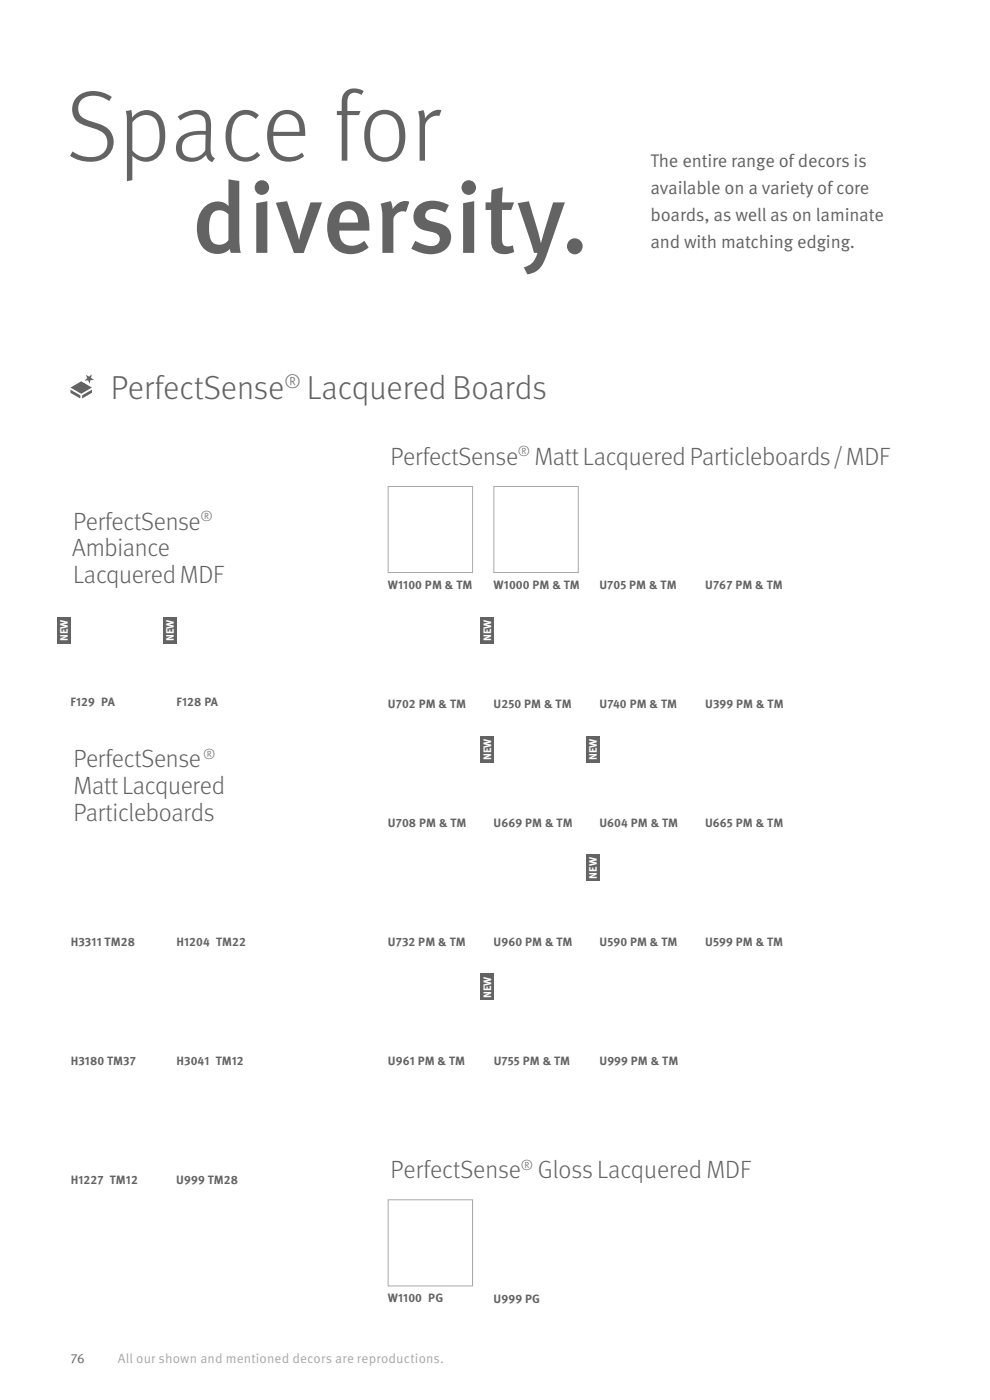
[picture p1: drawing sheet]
<svg xmlns="http://www.w3.org/2000/svg" width="210mm" height="297mm" viewBox="0 0 210 297" stroke-linecap="round" stroke-linejoin="round" font-family="sans-serif">
<defs><g id="words">
<g font-size="21.2" fill="#646363">
<text x="14.1" y="34.1">Space for</text>
<text x="40.6" y="53.6">diversity.</text>
</g>
<text font-size="7.1" fill="#646363" x="23.5" y="84.7">PerfectSense Lacquered Boards</text>
<g font-size="5.3" fill="#646363">
<text x="82.9" y="98.6">PerfectSense Matt Lacquered Particleboards/MDF</text>
<text x="15.5" y="112.3">PerfectSense</text>
<text x="15.3" y="118.1">Ambiance</text>
<text x="15.5" y="123.8">Lacquered MDF</text>
<text x="15.6" y="162.8">PerfectSense</text>
<text x="15.6" y="168.5">Matt Lacquered</text>
<text x="15.6" y="174.2">Particleboards</text>
<text x="82.9" y="249.9">PerfectSense Gloss Lacquered MDF</text>
</g>
<text font-size="4.1" fill="#646363" x="60.3" y="82.4">®</text>
<g font-size="3.9" fill="#646363">
<text x="138" y="35.4">The entire range of decors is</text>
<text x="138" y="41.2">available on a variety of core</text>
<text x="138" y="46.9">boards, as well as on laminate</text>
<text x="138" y="52.7">and with matching edging.</text>
</g>
<g font-size="3.1" fill="#646363">
<text x="109.9" y="96.8">®</text>
<text x="42.5" y="110.6">®</text>
<text x="43.1" y="161">®</text>
<text x="110.5" y="248.2">®</text>
</g>
<text font-size="2.8" fill="#646363" x="15" y="289.1">76</text>
<text font-size="2.8" fill="#a8a8a7" x="25" y="289.1">All our shown and mentioned decors are reproductions.</text>
<g font-size="2.6" fill="#646363">
<text x="82.3" y="125">W1100 PM &amp; TM</text>
<text x="104.7" y="125">W1000 PM &amp; TM</text>
<text x="127.1" y="125">U705 PM &amp; TM</text>
<text x="149.6" y="125">U767 PM &amp; TM</text>
<text x="15" y="149.8">F129 PA</text>
<text x="37.5" y="149.8">F128 PA</text>
<text x="82.3" y="150.2">U702 PM &amp; TM</text>
<text x="104.7" y="150.2">U250 PM &amp; TM</text>
<text x="127.2" y="150.1">U740 PM &amp; TM</text>
<text x="149.6" y="150.2">U399 PM &amp; TM</text>
<text x="82.3" y="175.4">U708 PM &amp; TM</text>
<text x="104.7" y="175.4">U669 PM &amp; TM</text>
<text x="127.1" y="175.4">U604 PM &amp; TM</text>
<text x="149.6" y="175.4">U665 PM &amp; TM</text>
<text x="15" y="200.6">H3311 TM28</text>
<text x="37.4" y="200.6">H1204 TM22</text>
<text x="82.3" y="200.6">U732 PM &amp; TM</text>
<text x="104.7" y="200.6">U960 PM &amp; TM</text>
<text x="127.2" y="200.6">U590 PM &amp; TM</text>
<text x="149.6" y="200.6">U599 PM &amp; TM</text>
<text x="15" y="225.9">H3180 TM37</text>
<text x="37.4" y="225.9">H3041 TM12</text>
<text x="82.3" y="225.9">U961 PM &amp; TM</text>
<text x="104.7" y="225.9">U755 PM &amp; TM</text>
<text x="127.2" y="225.9">U999 PM &amp; TM</text>
<text x="15" y="251.1">H1227 TM12</text>
<text x="37.4" y="251.1">U999 TM28</text>
<text x="82.3" y="276.3">W1100 PG</text>
<text x="104.7" y="276.3">U999 PG</text>
</g>
<g font-size="2.3" fill="#fff">
<text x="14.4" y="136" transform="rotate(-90 14.4 136)">NEW</text>
<text x="36.8" y="136" transform="rotate(-90 36.8 136)">NEW</text>
<text x="104.2" y="136" transform="rotate(-90 104.2 136)">NEW</text>
<text x="104.2" y="161.2" transform="rotate(-90 104.2 161.2)">NEW</text>
<text x="126.6" y="161.2" transform="rotate(-90 126.6 161.2)">NEW</text>
<text x="126.6" y="186.4" transform="rotate(-90 126.6 186.4)">NEW</text>
<text x="104.2" y="211.7" transform="rotate(-90 104.2 211.7)">NEW</text>
</g>
</g></defs>
<path d="M82.3 103.2h17.9v18.3h-17.9zM104.8 103.2h17.9v18.3h-17.9zM82.3 254.5h17.9v18.3h-17.9z" fill="none" stroke="#a8a8a7" stroke-width=".21"/>
<g fill="#646363">
<path d="M124.4 181.3h2.8v5.6h-2.8z"/>
<path d="M101.9 206.6h2.8v5.6h-2.8z"/>
<path d="M124.3 156.1h2.8v5.6h-2.8z"/>
<path d="M101.9 156.1h2.8v5.6h-2.8z"/>
<path d="M101.9 130.9h2.8v5.6h-2.8z"/>
<path d="M12.2 130.9h2.8v5.6h-2.8z"/>
<path d="M34.6 130.9h2.8v5.6h-2.8z"/>
<path d="M17.4 83.9l2.1-1.2v.6l-2.1 1.2z"/>
<path d="M15 82.2l2.2-1.3 2.3 1.3-2.3 1.3z"/>
<path d="M14.9 82.7l2.1 1.2v.6l-2.1-1.2z"/>
<path d="M18.2 79.5l.7 .4 .6-.5-.2 .8 .6 .4h-.7l-.2 .8-.3-.7h-.8l.6-.5z"/>
</g>
<use href="#words"/>
</svg>
